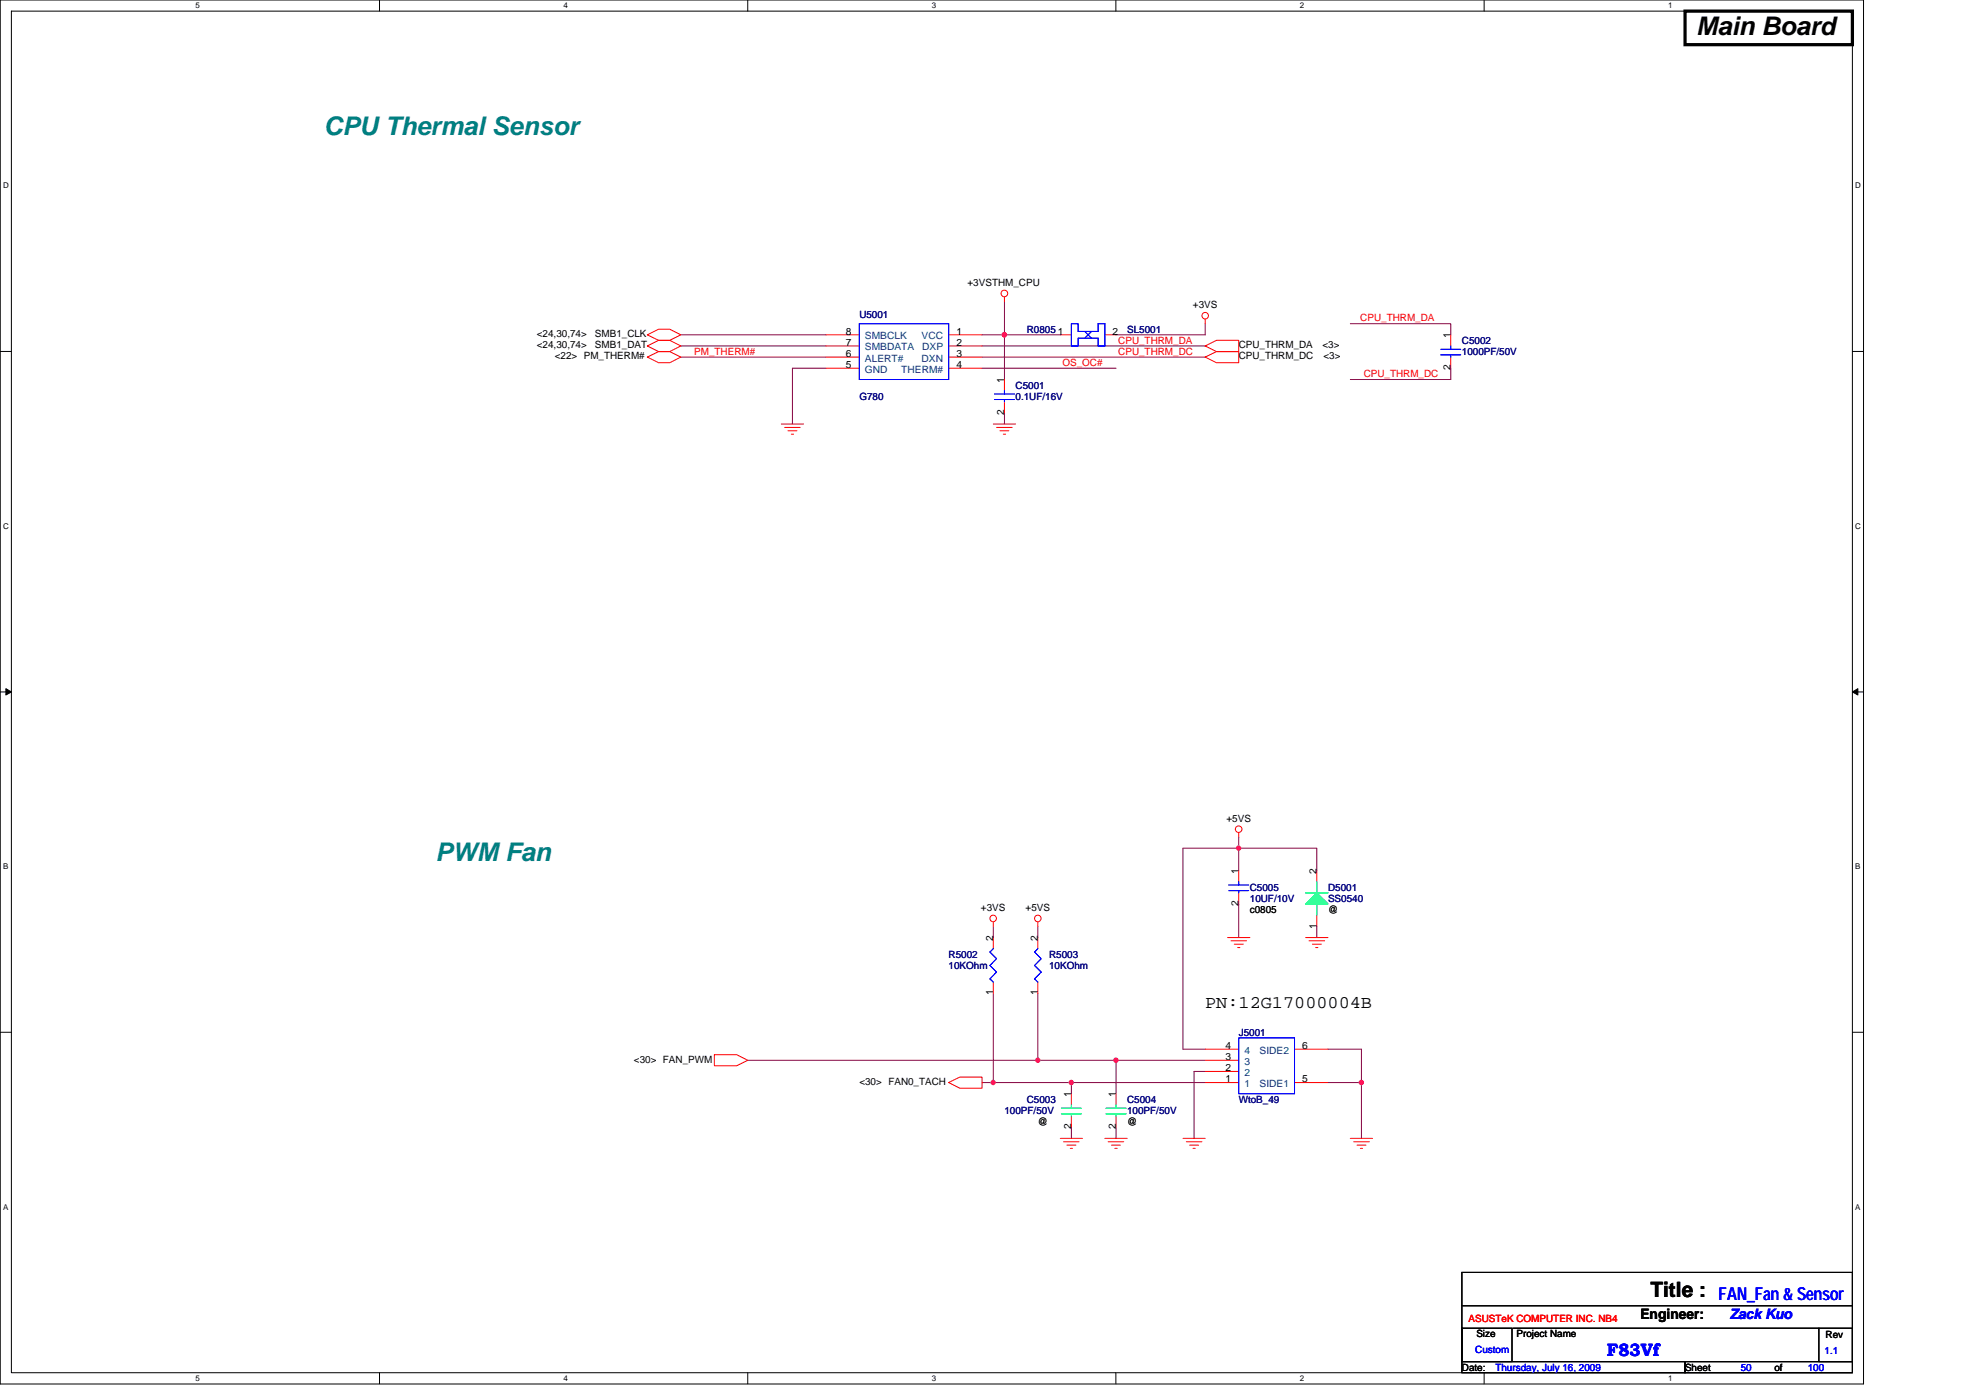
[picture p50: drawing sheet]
<svg xmlns="http://www.w3.org/2000/svg" width="297mm" height="210mm" viewBox="0 0 297 210" stroke-linecap="round" stroke-linejoin="round" font-family="sans-serif">
<defs><g id="words">
<text font-size="3.9" x="254.8" y="5.2">Main Board</text>
<g font-size="3.9" fill="#008080">
<text x="48.7" y="20.3">CPU Thermal Sensor</text>
<text x="65.4" y="129.3">PWM Fan</text>
</g>
<text font-size="3.2" x="248" y="194.9">Title :</text>
<text font-size="2.7" x="181.1" y="151.3">PN:12G17000004B</text>
<g font-size="2.7" fill="#00f">
<text x="258.2" y="195.3">FAN_Fan &amp; Sensor</text>
<text x="241.4" y="203.7">F83Vf</text>
</g>
<text font-size="2.2" x="246.5" y="198.1">Engineer:</text>
<text font-size="2.2" fill="#00f" x="259.9" y="198.1">Zack Kuo</text>
<g font-size="1.5" fill="#000080">
<text x="129.1" y="47.8">U5001</text>
<text x="154.3" y="50">R0805</text>
<text x="169.4" y="50">SL5001</text>
<text x="219.6" y="51.6">C5002</text>
<text x="219.6" y="53.3">1000PF/50V</text>
<text x="152.6" y="58.4">C5001</text>
<text x="129.1" y="60">G780</text>
<text x="152.6" y="60">0.1UF/16V</text>
<text x="187.8" y="133.8">C5005</text>
<text x="187.8" y="135.5">10UF/10V</text>
<text x="199.5" y="133.8">D5001</text>
<text x="199.5" y="135.5">SS0540</text>
<text x="142.5" y="143.8">R5002</text>
<text x="157.6" y="143.8">R5003</text>
<text x="142.5" y="145.5">10KOhm</text>
<text x="157.6" y="145.5">10KOhm</text>
<text x="186.1" y="155.6">J5001</text>
<text x="150.9" y="167.3">100PF/50V</text>
<text x="154.3" y="165.6">C5003</text>
<text x="169.4" y="165.6">C5004</text>
<text x="169.4" y="167.3">100PF/50V</text>
<text x="186.1" y="165.6">WtoB_49</text>
</g>
<g font-size="1.5">
<text x="145.4" y="42.9">+3VSTHM_CPU</text>
<text x="179.2" y="46.3">+3VS</text>
<text x="80.7" y="50.6">&lt;24,30,74&gt;</text>
<text x="80.7" y="52.3">&lt;24,30,74&gt;</text>
<text x="83.4" y="54">&lt;22&gt; PM_THERM#</text>
<text x="89.4" y="50.6">SMB1_CLK</text>
<text x="89.4" y="52.3">SMB1_DAT</text>
<text x="127.1" y="50.3">8</text>
<text x="127.1" y="51.9">7</text>
<text x="127.1" y="53.6">6</text>
<text x="143.7" y="51.9">2</text>
<text x="143.7" y="50.3">1</text>
<text x="143.7" y="53.6">3</text>
<text x="159" y="50.3">1</text>
<text x="167.2" y="50.3">2</text>
<text x="186.1" y="52.3">CPU_THRM_DA</text>
<text x="186.1" y="54">CPU_THRM_DC</text>
<text x="198.7" y="52.3">&lt;3&gt;</text>
<text x="198.9" y="54">&lt;3&gt;</text>
<text x="217.9" y="50.8" transform="rotate(-90 217.9 50.8)">1</text>
<text x="127.1" y="55.3">5</text>
<text x="143.7" y="55.3">4</text>
<text x="150.9" y="57.5" transform="rotate(-90 150.9 57.5)">1</text>
<text x="217.9" y="55.6" transform="rotate(-90 217.9 55.6)">2</text>
<text x="150.9" y="62.4" transform="rotate(-90 150.9 62.4)">2</text>
<text x="184.3" y="123.4">+5VS</text>
<text x="186.1" y="131.3" transform="rotate(-90 186.1 131.3)">1</text>
<text x="197.8" y="131.3" transform="rotate(-90 197.8 131.3)">2</text>
<text x="147.4" y="136.8">+3VS</text>
<text x="154.1" y="136.8">+5VS</text>
<text x="186.1" y="136.1" transform="rotate(-90 186.1 136.1)">2</text>
<text x="187.8" y="137.1">c0805</text>
<text x="199.5" y="137.1">@</text>
<text x="149.2" y="141.3" transform="rotate(-90 149.2 141.3)">2</text>
<text x="155.9" y="141.3" transform="rotate(-90 155.9 141.3)">2</text>
<text x="197.8" y="139.5" transform="rotate(-90 197.8 139.5)">1</text>
<text x="149.2" y="149.5" transform="rotate(-90 149.2 149.5)">1</text>
<text x="155.9" y="149.5" transform="rotate(-90 155.9 149.5)">1</text>
<text x="95.2" y="159.6">&lt;30&gt; FAN_PWM</text>
<text x="184.1" y="157.6">4</text>
<text x="184.1" y="159.2">3</text>
<text x="184.1" y="160.9">2</text>
<text x="195.7" y="157.6">6</text>
<text x="129.1" y="163">&lt;30&gt; FAN0_TACH</text>
<text x="160.9" y="164.8" transform="rotate(-90 160.9 164.8)">1</text>
<text x="167.7" y="164.8" transform="rotate(-90 167.7 164.8)">1</text>
<text x="184.1" y="162.6">1</text>
<text x="195.7" y="162.6">5</text>
<text x="155.9" y="169">@</text>
<text x="160.9" y="169.7" transform="rotate(-90 160.9 169.7)">2</text>
<text x="167.7" y="169.7" transform="rotate(-90 167.7 169.7)">2</text>
<text x="169.4" y="169">@</text>
<text x="221.8" y="200.9">Size</text>
<text x="227.9" y="200.9">Project Name</text>
<text x="274.3" y="201">Rev</text>
<text x="219.6" y="205.9">Date:</text>
<text x="253.2" y="205.9">Sheet</text>
<text x="266.6" y="205.9">of</text>
</g>
<g font-size="1.5" fill="#f00">
<text x="104.3" y="53.3">PM_THERM#</text>
<text x="168" y="51.6">CPU_THRM_DA</text>
<text x="168" y="53.3">CPU_THRM_DC</text>
<text x="204.4" y="48.3">CPU_THRM_DA</text>
<text x="159.6" y="55">OS_OC#</text>
<text x="204.9" y="56.7">CPU_THRM_DC</text>
<text x="220.7" y="198.5">ASUSTeK COMPUTER INC. NB4</text>
</g>
<g font-size="1.5" fill="#004080">
<text x="130" y="51">SMBCLK</text>
<text x="130" y="52.6">SMBDATA</text>
<text x="138.5" y="51">VCC</text>
<text x="138.6" y="52.6">DXP</text>
<text x="130" y="54.3">ALERT#</text>
<text x="130" y="56">GND</text>
<text x="135.4" y="56">THERM#</text>
<text x="138.5" y="54.3">DXN</text>
<text x="187" y="158.3">4</text>
<text x="187" y="159.9">3</text>
<text x="187" y="161.6">2</text>
<text x="189.2" y="158.3">SIDE2</text>
<text x="187" y="163.3">1</text>
<text x="189.2" y="163.3">SIDE1</text>
</g>
<g font-size="1.5" fill="#00f">
<text x="221.7" y="203.2">Custom</text>
<text x="274.1" y="203.3">1.1</text>
<text x="224.7" y="205.9">Thursday, July 16, 2009</text>
<text x="261.6" y="205.9">50</text>
<text x="271.6" y="205.9">100</text>
</g>
<g font-size="1.2">
<text x="29.4" y="1.3">5</text>
<text x="84.7" y="1.3">4</text>
<text x="140" y="1.3">3</text>
<text x="195.3" y="1.3">2</text>
<text x="250.6" y="1.3">1</text>
<text x=".5" y="28.3">D</text>
<text x="278.7" y="28.3">D</text>
<text x=".5" y="79.4">C</text>
<text x="278.7" y="79.4">C</text>
<text x=".5" y="130.6">B</text>
<text x="278.7" y="130.6">B</text>
<text x=".5" y="181.7">A</text>
<text x="278.7" y="181.7">A</text>
<text x="29.4" y="207.5">5</text>
<text x="84.7" y="207.5">4</text>
<text x="140" y="207.5">3</text>
<text x="195.3" y="207.5">2</text>
<text x="250.6" y="207.5">1</text>
</g>
</g></defs>
<path d="M0 0h280v207.9h-280zM1.7 1.7h276.6v204.5h-276.6z" fill="none" stroke="#000" stroke-width=".15"/>
<g fill="#fff">
<path d="M29.4 .2h.6v1.3h-.6z"/>
<path d="M29.4 206.4h.6v1.3h-.6z"/>
</g>
<path d="M57 0v1.7M57 206.2v1.7" fill="none" stroke="#000" stroke-width=".15"/>
<g fill="#fff">
<path d="M84.7 .2h.6v1.3h-.6z"/>
<path d="M84.7 206.4h.6v1.3h-.6z"/>
</g>
<path d="M112.3 0v1.7M112.3 206.2v1.7" fill="none" stroke="#000" stroke-width=".15"/>
<g fill="#fff">
<path d="M140 .2h.6v1.3h-.6z"/>
<path d="M140 206.4h.6v1.3h-.6z"/>
</g>
<path d="M167.7 0v1.7M167.7 206.2v1.7" fill="none" stroke="#000" stroke-width=".15"/>
<g fill="#fff">
<path d="M195.3 .2h.7v1.3h-.7z"/>
<path d="M195.3 206.4h.7v1.3h-.7z"/>
</g>
<path d="M223 0v1.7M223 206.2v1.7" fill="none" stroke="#000" stroke-width=".15"/>
<g fill="#fff">
<path d="M250.6 .2h.7v1.3h-.7z"/>
<path d="M250.6 206.4h.7v1.3h-.7z"/>
<path d="M.5 27.2h.8v1.4h-.8z"/>
<path d="M278.7 27.2h.9v1.4h-.9z"/>
<path d="M.5 78.3h.8v1.4h-.8z"/>
<path d="M278.7 78.3h.9v1.4h-.9z"/>
</g>
<path d="M0 52.8h1.7M278.3 52.8h1.7" fill="none" stroke="#000" stroke-width=".15"/>
<g fill="#fff">
<path d="M.5 129.5h.7v1.3h-.7z"/>
<path d="M278.7 129.5h.8v1.3h-.8z"/>
</g>
<path d="M0 103.9h1.7M278.3 103.9h1.7" fill="none" stroke="#000" stroke-width=".15"/>
<path d="M.9 103.4l.8 .5-.8 .5zM278.3 103.9l.8-.5v1z" fill="#000" stroke="#000" stroke-width=".15"/>
<g fill="#fff">
<path d="M.5 180.6h.7v1.3h-.7z"/>
<path d="M278.7 180.6h.8v1.3h-.8z"/>
</g>
<path d="M0 155h1.7M278.3 155h1.7M219.6 196.1h58.7M219.6 191.1h58.7v13.4h-58.7zM219.6 199.5h7.6v5h-7.6zM227.3 199.5h46M273.3 199.5h5v5h-5zM219.6 204.5h33.6v1.7h-33.6zM253.2 204.5h25.1v1.7h-25.1z" fill="none" stroke="#000" stroke-width=".15"/>
<g fill="none" stroke="#800040" stroke-width=".15">
<path d="M102.3 50.3h21.8M102.3 52h21.8M102.3 53.6h21.8M124.1 55.3h-5v8.4M147.5 50.3h11.8M147.5 55.3h20.2M147.5 52h33.6M147.5 53.6h33.6M150.9 45.3v11.7M181.1 48.6v1.7h-13.4M202.9 48.6h15.1v1.7M218 55.3v1.7h-15.1"/>
<path d="M150.9 62v1.7M149.2 139.1v1.7M155.9 139.1v1.7M186.1 127.4h-8.4v30.2h3.4M186.1 127.4v3.3M186.1 127.4h11.7v3.3M186.1 125.7v1.7M186.1 135.8v5M197.8 139.1v1.7M112.3 159.3h43.6M149.2 149.2v13.4M155.9 149.2v10.1"/>
<path d="M155.9 159.3h11.8M167.7 159.3v5M167.7 159.3h13.4M199.5 157.6h5.1v5M147.5 162.6h1.7M149.2 162.6h11.8M161 162.6v1.7M161 169.3v1.7M161 162.6h20.1M167.7 169.3v1.7M181.1 160.9h-1.7v10.1M199.5 162.6h5.1"/>
<path d="M204.6 162.6v8.4"/>
</g>
<g fill="#f0f" stroke="#f0f" stroke-width=".15">
<circle cx="204.5" cy="162.6" r=".33"/>
<circle cx="186.1" cy="127.4" r=".33"/>
<circle cx="150.9" cy="50.3" r=".33"/>
<circle cx="167.7" cy="159.2" r=".33"/>
<circle cx="155.9" cy="159.2" r=".32"/>
<circle cx="161" cy="162.6" r=".33"/>
<circle cx="149.2" cy="162.6" r=".32"/>
</g>
<g fill="none" stroke="#f00" stroke-width=".15">
<path d="M97.3 50.3l1.7-.9h1.6l1.7 .9-1.7 .8h-1.6zM97.3 52l1.7-.9h1.6l1.7 .9-1.7 .8h-1.6zM97.3 53.6l1.7-.8h1.6l1.7 .8-1.7 .9h-1.6zM124.1 50.3h5M124.1 52h5M124.1 53.6h5M124.1 55.3h5M142.5 50.3h5M142.5 52h5M142.5 53.6h5M142.5 55.3h5M150.9 44.6v.7"/>
<path d="M150.9 57v1.7M159.3 50.3h1.7M166 50.3h1.7M181.1 52l1.7-.9h3.3v1.7h-3.3zM181.1 53.6l1.7-.8h3.3v1.7h-3.3zM181.1 47.9v.7M218 50.3v1.7M218 53.6v1.7M117.4 63.7h3.3M117.9 64.2h2.3M118.4 64.7h1.3M118.9 65.2h.3"/>
<path d="M149.2 63.7h3.4M149.7 64.2h2.4M150.2 64.7h1.4M150.7 65.2h.4M150.9 60.3v1.7M149.2 138.5v.6M155.9 138.5v.6M186.1 125.1v.6M186.1 130.7v1.7M186.1 134.1v1.7M197.8 130.7v1.7M197.8 137.5v1.6"/>
<path d="M107.3 158.4h3.4l1.6 .9-1.6 .8h-3.4zM149.2 140.8v1.7M149.2 147.5v1.7M155.9 140.8v1.7M155.9 147.5v1.7M181.1 157.6h5M181.1 159.3h5M184.4 140.8h3.4M185 141.3h2.3M185.4 141.8h1.4M185.9 142.3h.4M194.5 157.6h5"/>
<path d="M196.2 140.8h3.3M196.7 141.3h2.3M197.2 141.8h1.3M197.7 142.3h.3M142.5 162.6l1.7-.8h3.3v1.6h-3.3zM159.3 171h3.3M159.8 171.5h2.3M160.3 172h1.3M160.8 172.5h.3M161 164.3v1.7M161 167.6v1.7M166 171h3.4"/>
<path d="M166.5 171.5h2.3M167 172h1.3M167.5 172.5h.3M167.7 164.3v1.7M167.7 167.6v1.7M177.7 171h3.4M178.2 171.5h2.4M178.7 172h1.4M179.2 172.5h.4M181.1 160.9h5M181.1 162.6h5M194.5 162.6h5"/>
<path d="M202.9 171h3.3M203.4 171.5h2.3M203.9 172h1.3M204.4 172.5h.3"/>
<circle cx="150.9" cy="44.1" r=".5"/>
<circle cx="181.1" cy="47.4" r=".49"/>
<circle cx="149.2" cy="138" r=".49"/>
<circle cx="155.9" cy="138" r=".49"/>
<circle cx="186.1" cy="124.5" r=".49"/>
</g>
<path d="M253.2 1.7h25.1v5h-25.1z" fill="none" stroke="#000" stroke-width=".49"/>
<g fill="none" stroke="#00f" stroke-width=".15">
<path d="M129.1 48.6h13.4v8.4h-13.4zM149.4 59.2h3M150.9 58.7v.5M161 48.6h1v1.2h3v-1.2h1v3.4h-1v-1.2h-3v1.2h-1zM163 49.8l1 1M164 49.8l-1 1M216.5 52.5h3M216.5 53.3h3M218 52v.5M218 53.3v.3M149.4 60h3M150.9 60v.3"/>
<path d="M184.6 132.9h3M184.6 133.8h3M186.1 132.4v.5M186.1 133.8v.3M149.2 142.5l-.5 .5 1 1-1 1 1 1-1 1 .5 .5M155.9 142.5l-.5 .5 1 1-1 1 1 1-1 1 .5 .5M186.1 155.9h8.4v8.4h-8.4z"/>
</g>
<path d="M196.2 134.1h3.3M197.8 135.8v1.7M197.8 132.4v1.7M159.5 166.5h3M159.5 167.3h3M161 166v.5M161 167.3v.3M166.2 166.5h3M166.2 167.3h3M167.7 166v.5M167.7 167.3v.3" fill="none" stroke="#00ff80" stroke-width=".15"/>
<g fill="#00ff80" stroke="#00ff80" stroke-width=".15">
<path d="M197.8 134.1l1.7 1.7h-3.3z" fill-rule="evenodd"/>
<path d="M197.8 134.1l1.7 1.7h-3.3z" fill-rule="evenodd"/>
</g>
<use href="#words"/>
</svg>
